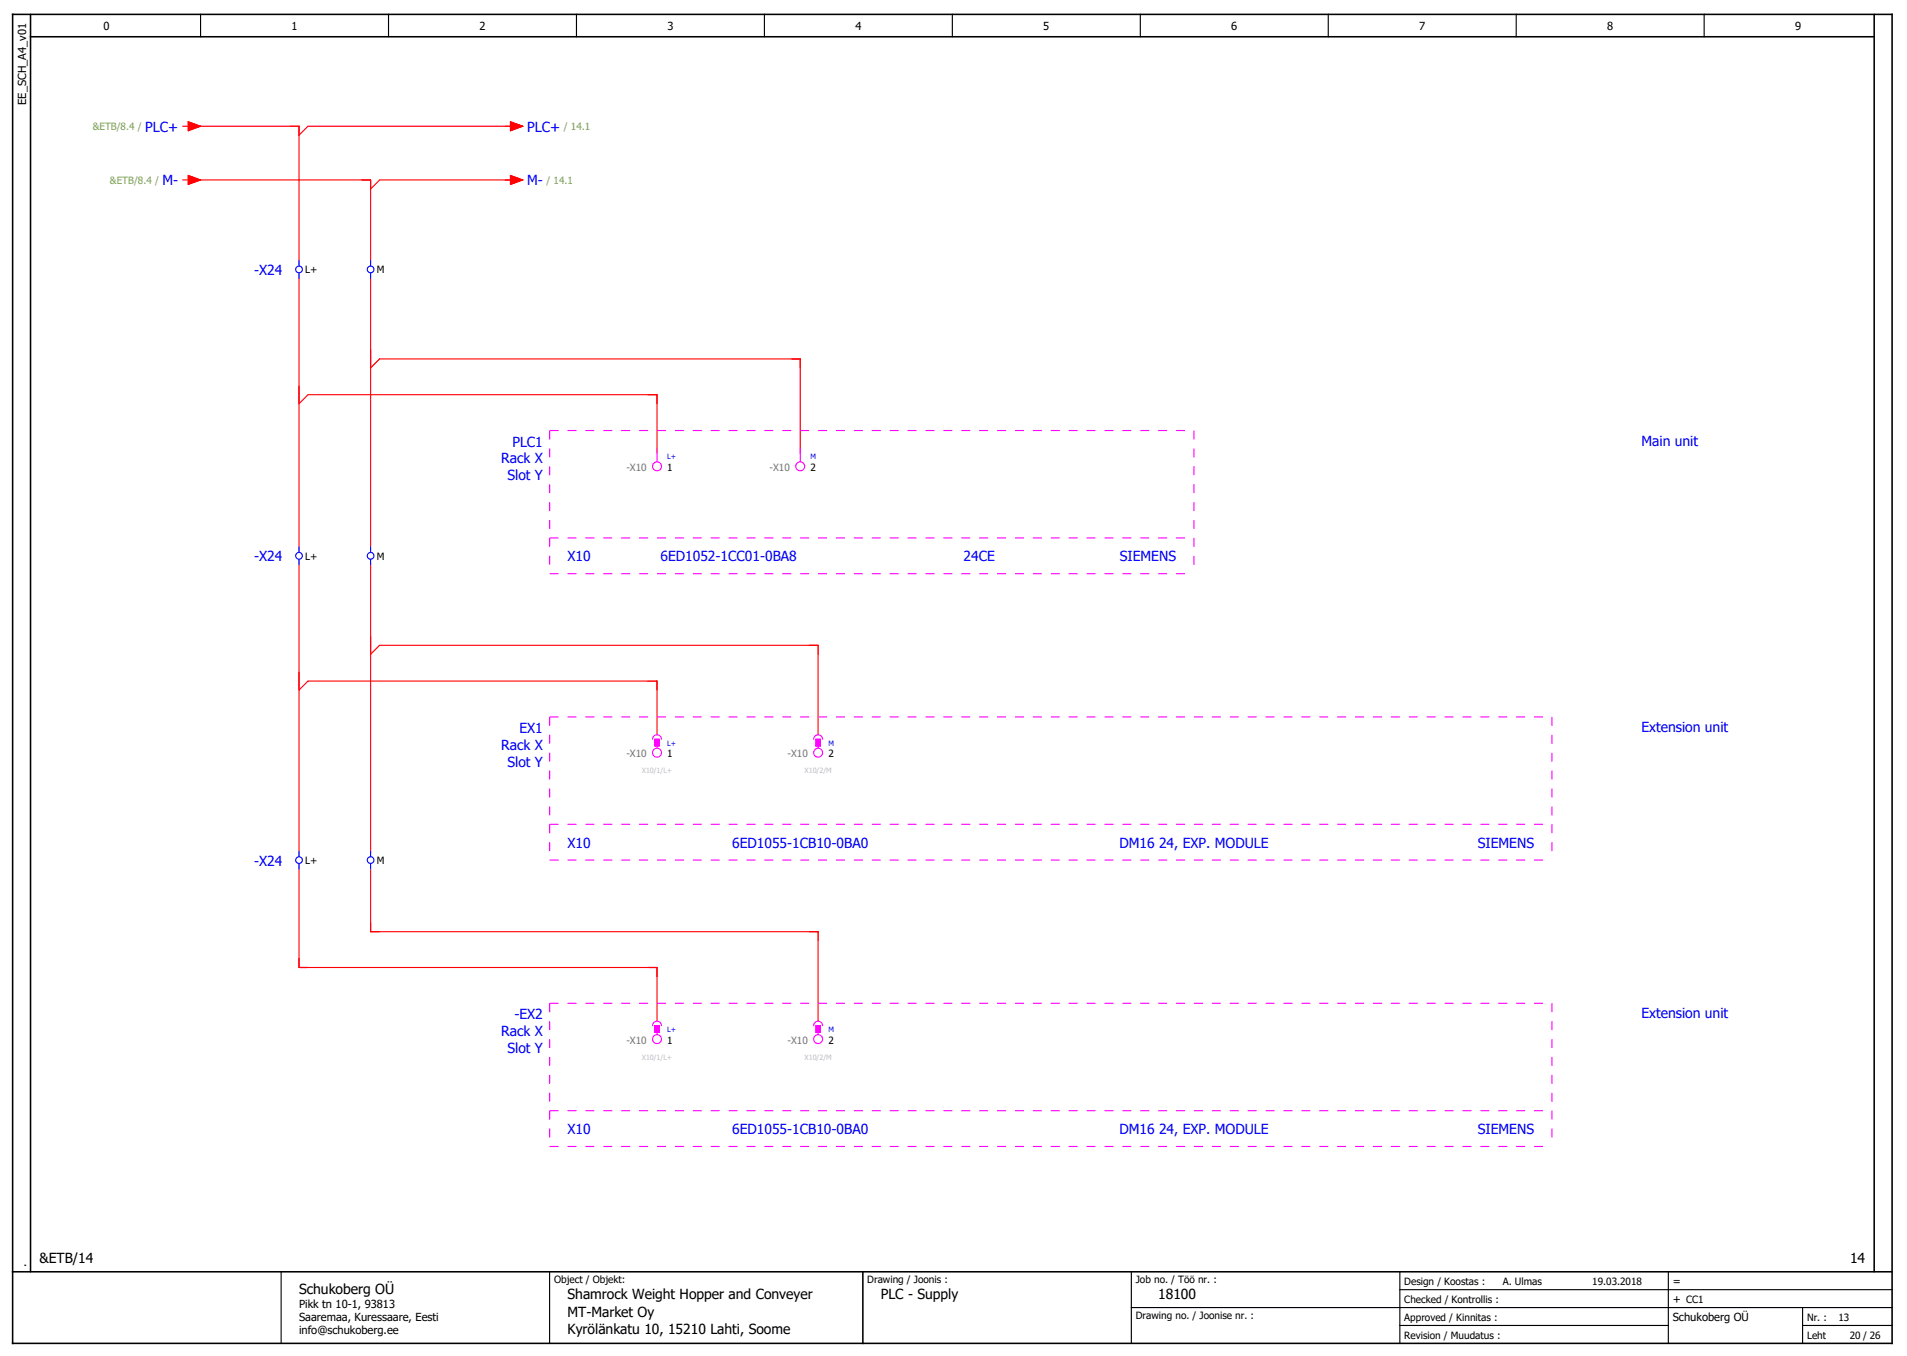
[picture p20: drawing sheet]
<svg xmlns="http://www.w3.org/2000/svg" width="426mm" height="303mm" viewBox="0 0 426 303" stroke-linecap="round" stroke-linejoin="round" font-family="sans-serif">
<defs><g id="words">
<g font-size="3.1" fill="#00f">
<text x="32.4" y="29.4">PLC+</text>
<text x="117.8" y="29.4">PLC+</text>
<text x="36.3" y="41.4">M-</text>
<text x="117.8" y="41.4">M-</text>
<text x="56.8" y="61.4">-X24</text>
<text x="114.5" y="99.8">PLC1</text>
<text x="366.8" y="99.6">Main unit</text>
<text x="112" y="103.6">Rack X</text>
<text x="113.4" y="107.3">Slot Y</text>
<text x="56.8" y="125.4">-X24</text>
<text x="126.8" y="125.4">X10</text>
<text x="147.6" y="125.4">6ED1052-1CC01-0BA8</text>
<text x="215.3" y="125.4">24CE</text>
<text x="250.3" y="125.4">SIEMENS</text>
<text x="112" y="167.6">Rack X</text>
<text x="116.1" y="163.8">EX1</text>
<text x="366.8" y="163.6">Extension unit</text>
<text x="113.4" y="171.3">Slot Y</text>
<text x="126.8" y="189.4">X10</text>
<text x="163.6" y="189.4">6ED1055-1CB10-0BA0</text>
<text x="250.1" y="189.4">DM16 24, EXP. MODULE</text>
<text x="330.3" y="189.4">SIEMENS</text>
<text x="56.8" y="193.4">-X24</text>
<text x="115" y="227.8">-EX2</text>
<text x="366.8" y="227.6">Extension unit</text>
<text x="112" y="231.6">Rack X</text>
<text x="113.4" y="235.3">Slot Y</text>
<text x="126.8" y="253.4">X10</text>
<text x="163.6" y="253.4">6ED1055-1CB10-0BA0</text>
<text x="250.1" y="253.4">DM16 24, EXP. MODULE</text>
<text x="330.3" y="253.4">SIEMENS</text>
</g>
<g font-size="3.1">
<text x="8.8" y="282.2">&amp;ETB/14</text>
<text x="413.4" y="282.2">14</text>
<text x="66.8" y="289.2">Schukoberg OÜ</text>
<text x="126.8" y="290.2">Shamrock Weight Hopper and Conveyer</text>
<text x="196.8" y="290.2">PLC - Supply</text>
<text x="258.8" y="290.2">18100</text>
<text x="126.8" y="294.2">MT-Market Oy</text>
<text x="126.8" y="298.2">Kyrölänkatu 10, 15210 Lahti, Soome</text>
</g>
<g font-size="2.5">
<text x="23.1" y="6.7">0</text>
<text x="65.1" y="6.7">1</text>
<text x="107.1" y="6.7">2</text>
<text x="149.1" y="6.7">3</text>
<text x="191.1" y="6.7">4</text>
<text x="233.1" y="6.7">5</text>
<text x="275.1" y="6.7">6</text>
<text x="317.1" y="6.7">7</text>
<text x="359.1" y="6.7">8</text>
<text x="401.1" y="6.7">9</text>
<text x="5.8" y="23.4" transform="rotate(-90 5.8 23.4)">EE_SCH_A4_v01</text>
<text x="5.8" y="283.2" transform="rotate(-90 5.8 283.2)">.</text>
<text x="373.8" y="287.2">=</text>
<text x="66.8" y="292.2">Pikk tn 10-1, 93813</text>
<text x="373.8" y="291.2">+ CC1</text>
<text x="66.8" y="295.2">Saaremaa, Kuressaare, Eesti</text>
<text x="66.8" y="298.2">info@schukoberg.ee</text>
<text x="373.8" y="295.2">Schukoberg OÜ</text>
</g>
<g font-size="2.2" fill="#7ca552">
<text x="20.7" y="29.1">&amp;ETB/8.4 /</text>
<text x="126" y="29.1">/ 14.1</text>
<text x="24.6" y="41.1">&amp;ETB/8.4 /</text>
<text x="122.1" y="41.1">/ 14.1</text>
</g>
<g font-size="2.2">
<text x="68.2" y="61.1">L+</text>
<text x="84.2" y="61.1">M</text>
<text x="149.1" y="105.2">1</text>
<text x="181.1" y="105.2">2</text>
<text x="68.2" y="125.1">L+</text>
<text x="84.2" y="125.1">M</text>
<text x="149.1" y="169.2">1</text>
<text x="185.1" y="169.2">2</text>
<text x="68.2" y="193.1">L+</text>
<text x="84.2" y="193.1">M</text>
<text x="149.1" y="233.2">1</text>
<text x="185.1" y="233.2">2</text>
<text x="123.8" y="286.8">Object / Objekt:</text>
<text x="193.8" y="286.8">Drawing / Joonis :</text>
<text x="253.8" y="286.8">Job no. / Töö nr. :</text>
<text x="313.8" y="287.2">Design / Koostas :</text>
<text x="335.8" y="287.2">A. Ulmas</text>
<text x="355.8" y="287.2">19.03.2018</text>
<text x="313.8" y="291.2">Checked / Kontrollis :</text>
<text x="253.8" y="294.8">Drawing no. / Joonise nr. :</text>
<text x="313.8" y="295.2">Approved / Kinnitas :</text>
<text x="313.8" y="299.2">Revision / Muudatus :</text>
<text x="403.8" y="295.2">Nr. :</text>
<text x="403.8" y="299.2">Leht</text>
<text x="410.8" y="295.2">13</text>
<text x="413.4" y="299.2">20 / 26</text>
</g>
<g font-size="2.2" fill="#767676">
<text x="140" y="105.2">-X10</text>
<text x="172" y="105.2">-X10</text>
<text x="140" y="169.2">-X10</text>
<text x="176" y="169.2">-X10</text>
<text x="140" y="233.2">-X10</text>
<text x="176" y="233.2">-X10</text>
</g>
<g font-size="1.6" fill="#00f">
<text x="149.1" y="102.6">L+</text>
<text x="181.1" y="102.6">M</text>
<text x="149.1" y="166.6">L+</text>
<text x="185.1" y="166.6">M</text>
<text x="149.1" y="230.6">L+</text>
<text x="185.1" y="230.6">M</text>
</g>
<g font-size="1.6" fill="#bfbfbf">
<text x="143.4" y="172.8">X10/1/L+</text>
<text x="179.8" y="172.8">X10/2/M</text>
<text x="143.4" y="236.8">X10/1/L+</text>
<text x="179.8" y="236.8">X10/2/M</text>
</g>
</g></defs>
<g fill="none" stroke="#000" stroke-width=".25">
<path d="M44.8 3.2v5M86.8 3.2v5M128.8 3.2v5M170.8 3.2v5M212.8 3.2v5M254.8 3.2v5M296.8 3.2v5M338.8 3.2v5M380.8 3.2v5M62.8 284.2v16M122.8 284.2v16M252.8 292.2h170"/>
<path d="M252.8 284.2v16M312.8 296.2h60M312.8 284.2v16M312.8 288.2h110M372.8 284.2v16M402.8 296.2h20M402.8 292.2v8"/>
</g>
<path d="M2.8 3.2h420v297h-420zM6.8 8.2h412M6.8 3.2v281M418.8 3.2v281M2.8 284.2h420M192.8 284.2v16" fill="none" stroke="#000" stroke-width=".35"/>
<g fill="none" stroke="#f00" stroke-width=".25">
<path d="M40.8 28.2h1.3M42.1 27.2l2.7 1-2.7 1zM42.1 39.2l2.7 1-2.7 1zM42.8 28.2h24v30M114.1 27.2l2.7 1-2.7 1zM114.1 39.2l2.7 1-2.7 1zM114.8 28.2h-46l-2 2M40.8 40.2h1.3M42.8 40.2h40v18M114.8 40.2h-30l-2 2M66.8 62.2v60M82.8 62.2v60"/>
<path d="M66.8 90.2l2-2h78v13M82.8 82.2l2-2h94v21M66.8 126.2v64M82.8 126.2v64M66.8 154.2l2-2h78v12M82.8 146.2l2-2h98v20M66.8 194.2v22h80v12M82.8 194.2v14h100v20"/>
</g>
<g fill="none" stroke="#f0f" stroke-width=".25" stroke-dasharray="2 2" stroke-linecap="butt">
<path d="M122.8 96.2h144M122.8 96.2v32M266.8 96.2v32M122.8 120.2h144M122.8 128.2h144M122.8 160.2h224M122.8 160.2v32M346.8 160.2v32M122.8 184.2h224M122.8 192.2h224M122.8 224.2h224M122.8 224.2v32"/>
<path d="M346.8 224.2v32M122.8 248.2h224M122.8 256.2h224"/>
</g>
<g fill="none" stroke="#f0f" stroke-width=".25">
<path d="M146.8 100.2v3M178.8 100.2v3M145.8 165.2a1 1 0 0 1 1-1 1 1 0 0 1 1 1M146.3 165.2h1v1.5h-1zM146.8 166.7v.5M181.8 165.2a1 1 0 0 1 1-1 1 1 0 0 1 1 1M182.3 165.2h1v1.5h-1zM182.8 166.7v.5M145.8 229.2a1 1 0 0 1 1-1 1 1 0 0 1 1 1M146.3 229.2h1v1.5h-1zM146.8 230.7v.5M181.8 229.2a1 1 0 0 1 1-1 1 1 0 0 1 1 1"/>
<path d="M182.3 229.2h1v1.5h-1zM182.8 230.7v.5"/>
<circle cx="146.8" cy="104.2" r="1"/>
<circle cx="178.8" cy="104.2" r="1"/>
<circle cx="146.8" cy="168.2" r="1"/>
<circle cx="182.8" cy="168.2" r="1"/>
<circle cx="146.8" cy="232.2" r="1"/>
<circle cx="182.8" cy="232.2" r="1"/>
</g>
<g fill="#f0f" stroke="#f0f" stroke-width=".22">
<path d="M146.3 165.2h1v1.5h-1z"/>
<path d="M182.3 165.2h1v1.5h-1z"/>
<path d="M146.3 229.2h1v1.5h-1z"/>
<path d="M182.3 229.2h1v1.5h-1z"/>
</g>
<g fill="none" stroke="#00f" stroke-width=".25">
<path d="M66.8 58.2v1.3M82.8 58.2v1.3M66.8 61v1.2M82.8 61v1.2M66.8 122.2v1.3M66.8 125v1.2M82.8 122.2v1.3M82.8 125v1.2M66.8 190.2v1.3M66.8 193v1.2M82.8 190.2v1.3M82.8 193v1.2"/>
<circle cx="66.8" cy="60.2" r=".75"/>
<circle cx="82.8" cy="60.2" r=".75"/>
<circle cx="66.8" cy="124.2" r=".75"/>
<circle cx="82.8" cy="124.2" r=".75"/>
<circle cx="66.8" cy="192.2" r=".75"/>
<circle cx="82.8" cy="192.2" r=".75"/>
</g>
<g fill="#f00" stroke="#f00" stroke-width=".22">
<path d="M42.1 27.2l2.7 1-2.7 1z"/>
<path d="M42.1 39.2l2.7 1-2.7 1z"/>
<path d="M114.1 27.2l2.7 1-2.7 1z"/>
<path d="M114.1 39.2l2.7 1-2.7 1z"/>
</g>
<use href="#words"/>
</svg>
